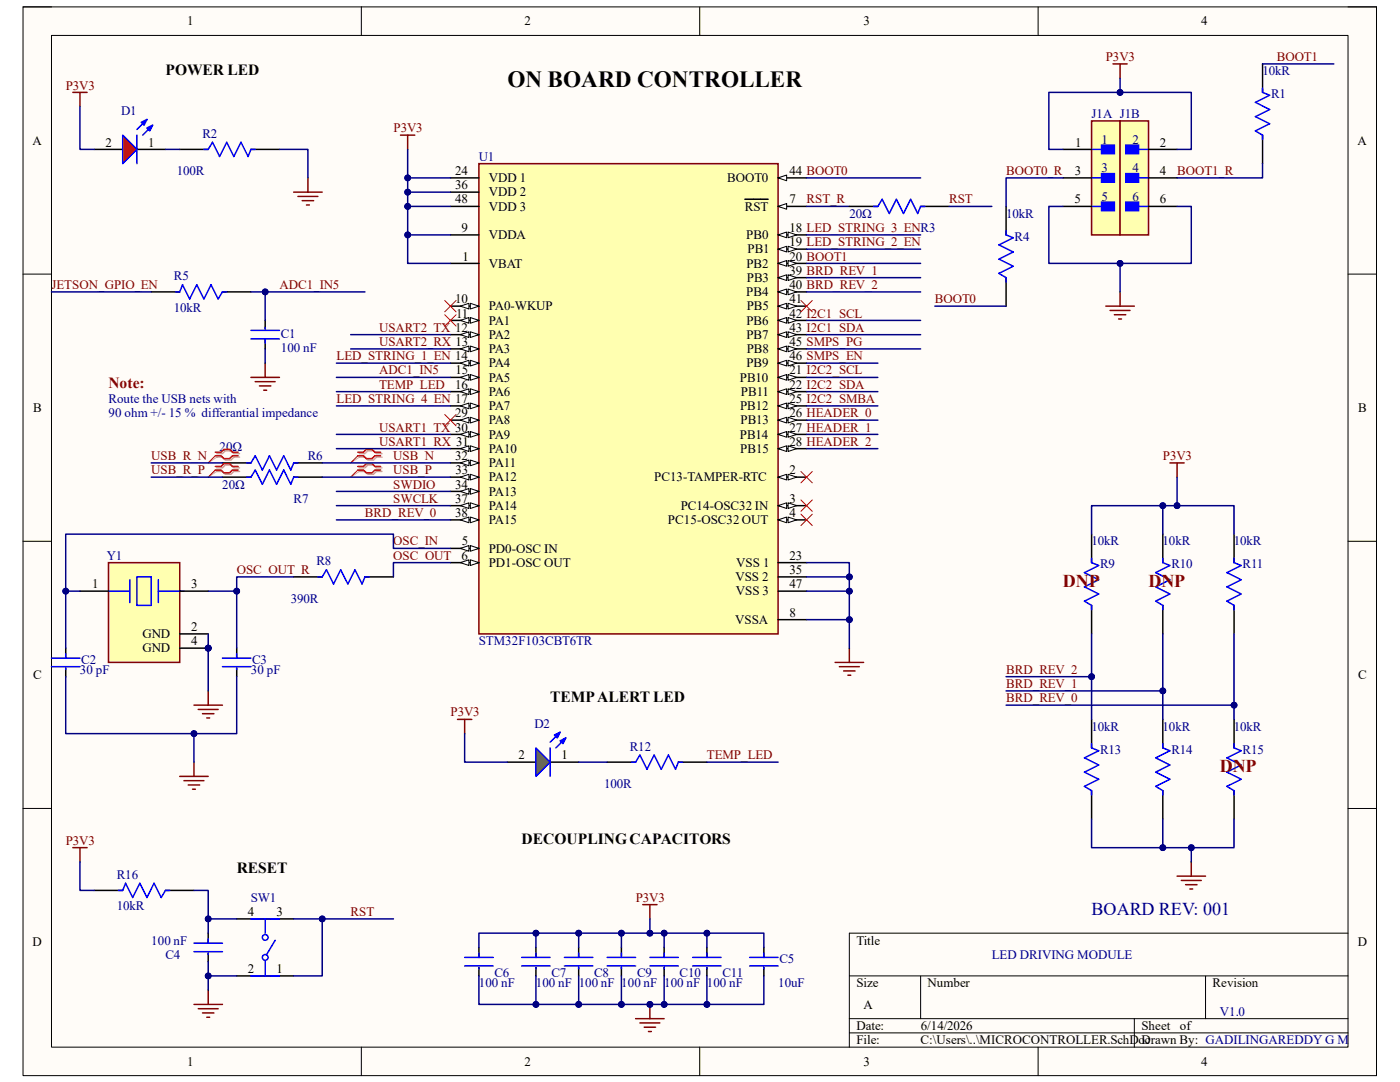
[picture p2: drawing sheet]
<svg xmlns="http://www.w3.org/2000/svg" width="279mm" height="216mm" viewBox="0 0 279 216" stroke-linecap="round" stroke-linejoin="round" font-family="sans-serif">
<defs><g id="words">
<text font-size="4.6" x="101.3" y="17.4">ON BOARD CONTROLLER</text>
<g font-size="3.6" fill="#980000">
<text x="212.1" y="117.2">DNP</text>
<text x="229.2" y="117.2">DNP</text>
<text x="243.4" y="154.1">DNP</text>
</g>
<text font-size="3.6" fill="#000080" x="217.8" y="182.6">BOARD REV: 001</text>
<g font-size="3.1">
<text x="33" y="14.9">POWER LED</text>
<text x="109.8" y="140">TEMP ALERT LED</text>
<text x="104.1" y="168.4">DECOUPLING CAPACITORS</text>
<text x="47.2" y="174.2">RESET</text>
</g>
<text font-size="3.1" fill="#980000" x="21.6" y="77.5">Note:</text>
<g font-size="2.6">
<text x="37.4" y="5.1">1</text>
<text x="104.7" y="5.1">2</text>
<text x="172.3" y="5.1">3</text>
<text x="239.7" y="5.1">4</text>
<text x="6.5" y="28.9">A</text>
<text x="21" y="29.3">2</text>
<text x="29.6" y="29.3">1</text>
<text x="214.6" y="29.3">1</text>
<text x="231.5" y="29.3">2</text>
<text x="270.9" y="28.9">A</text>
<text x="90.8" y="34.9">24</text>
<text x="157.6" y="34.9">44 BOOT0</text>
<text x="214.5" y="34.9">3</text>
<text x="231.5" y="34.9">4</text>
<text x="90.8" y="37.8">36</text>
<text x="90.8" y="40.6">48</text>
<text x="97.5" y="36.4">VDD 1</text>
<text x="97.5" y="39.2">VDD 2</text>
<text x="145.1" y="36.4">BOOT0</text>
<text x="157.6" y="40.6">7</text>
<text x="214.4" y="40.6">5</text>
<text x="231.5" y="40.6">6</text>
<text x="92.1" y="46.3">9</text>
<text x="97.5" y="42">VDD 3</text>
<text x="97.5" y="47.7">VDDA</text>
<text x="148.6" y="42">RST</text>
<text x="148.9" y="47.7">PB0</text>
<text x="157.6" y="46.3">18 LED_STRING_3_ENR3</text>
<text x="92.3" y="52">1</text>
<text x="97.5" y="53.4">VBAT</text>
<text x="149" y="53.4">PB2</text>
<text x="149.2" y="50.5">PB1</text>
<text x="157.6" y="49.1">19 LED_STRING_2_EN</text>
<text x="157.6" y="52">20 BOOT1</text>
<text x="148.9" y="59.1">PB4</text>
<text x="149.1" y="56.3">PB3</text>
<text x="157.6" y="54.8">39 BRD_REV_1</text>
<text x="157.6" y="57.7">40 BRD_REV_2</text>
<text x="90.8" y="60.5">10</text>
<text x="91" y="63.4">11</text>
<text x="97.5" y="61.9">PA0-WKUP</text>
<text x="97.5" y="64.8">PA1</text>
<text x="149" y="64.8">PB6</text>
<text x="149" y="61.9">PB5</text>
<text x="157.6" y="60.5">41</text>
<text x="157.6" y="63.4">42 I2C1_SCL</text>
<text x="97.5" y="67.6">PA2</text>
<text x="97.5" y="70.5">PA3</text>
<text x="149" y="67.6">PB7</text>
<text x="149" y="70.5">PB8</text>
<text x="157.6" y="66.2">43 I2C1_SDA</text>
<text x="157.6" y="69">45 SMPS_PG</text>
<text x="157.6" y="71.9">46 SMPS_EN</text>
<text x="90.8" y="77.6">16</text>
<text x="90.9" y="74.7">15</text>
<text x="97.5" y="73.3">PA4</text>
<text x="97.5" y="76.2">PA5</text>
<text x="147.7" y="76.2">PB10</text>
<text x="149" y="73.3">PB9</text>
<text x="157.6" y="74.7">21 I2C2_SCL</text>
<text x="157.6" y="77.6">22 I2C2_SDA</text>
<text x="6.6" y="82.2">B</text>
<text x="90.8" y="83.3">29</text>
<text x="97.5" y="79">PA6</text>
<text x="97.5" y="81.8">PA7</text>
<text x="147.7" y="81.8">PB12</text>
<text x="147.9" y="79">PB11</text>
<text x="157.6" y="80.4">25 I2C2_SMBA</text>
<text x="157.6" y="83.3">26 HEADER_0</text>
<text x="271.1" y="82.2">B</text>
<text x="97.5" y="84.7">PA8</text>
<text x="97.5" y="87.5">PA9</text>
<text x="147.7" y="87.5">PB14</text>
<text x="147.8" y="84.7">PB13</text>
<text x="157.6" y="86.1">27 HEADER_1</text>
<text x="157.6" y="88.9">28 HEADER_2</text>
<text x="90.8" y="91.8">32</text>
<text x="90.9" y="94.7">33</text>
<text x="97.5" y="90.4">PA10</text>
<text x="97.5" y="93.2">PA11</text>
<text x="147.7" y="90.4">PB15</text>
<text x="157.6" y="94.7">2</text>
<text x="90.8" y="97.5">34</text>
<text x="90.8" y="100.3">37</text>
<text x="97.5" y="96.1">PA12</text>
<text x="97.5" y="98.9">PA13</text>
<text x="97.5" y="101.7">PA14</text>
<text x="130.6" y="96.1">PC13-TAMPER-RTC</text>
<text x="135.8" y="101.7">PC14-OSC32 IN</text>
<text x="157.6" y="100.3">3</text>
<text x="90.8" y="103.2">38</text>
<text x="97.5" y="104.6">PA15</text>
<text x="133.3" y="104.6">PC15-OSC32 OUT</text>
<text x="157.6" y="103.2">4</text>
<text x="92.1" y="111.7">6</text>
<text x="92.2" y="108.8">5</text>
<text x="97.5" y="110.3">PD0-OSC IN</text>
<text x="97.5" y="113.1">PD1-OSC OUT</text>
<text x="146.9" y="113.1">VSS 1</text>
<text x="157.6" y="111.7">23</text>
<text x="18.4" y="117.4">1</text>
<text x="38.1" y="117.4">3</text>
<text x="146.8" y="116">VSS 2</text>
<text x="146.9" y="118.8">VSS 3</text>
<text x="157.6" y="114.6">35</text>
<text x="157.6" y="117.4">47</text>
<text x="38.1" y="125.9">2</text>
<text x="146.7" y="124.5">VSSA</text>
<text x="157.6" y="123.1">8</text>
<text x="28.4" y="127.3">GND</text>
<text x="28.4" y="130.2">GND</text>
<text x="38.1" y="128.8">4</text>
<text x="6.6" y="135.5">C</text>
<text x="271.1" y="135.5">C</text>
<text x="103.5" y="151.5">2</text>
<text x="112.1" y="151.5">1</text>
<text x="49.4" y="182.8">4</text>
<text x="55.2" y="182.8">3</text>
<text x="6.5" y="188.8">D</text>
<text x="170.9" y="188.5">Title</text>
<text x="271" y="188.8">D</text>
<text x="49.4" y="194.1">2</text>
<text x="55.2" y="194.1">1</text>
<text x="170.9" y="197">Size</text>
<text x="185.1" y="197">Number</text>
<text x="242" y="197">Revision</text>
<text x="172.3" y="201.3">A</text>
<text x="170.9" y="205.5">Date:</text>
<text x="170.9" y="208.4">File:</text>
<text x="183.7" y="208.4">C:\Users\..\MICROCONTROLLER.SchDoc</text>
<text x="183.7" y="205.5">6/14/2026</text>
<text x="227.8" y="208.4">Drawn By: GADILINGAREDDY G M</text>
<text x="227.8" y="205.5">Sheet</text>
<text x="235.5" y="205.5">of</text>
<text x="37.4" y="212.6">1</text>
<text x="104.7" y="212.6">2</text>
<text x="172.3" y="212.6">3</text>
<text x="239.7" y="212.6">4</text>
</g>
<g font-size="2.6" fill="#800000">
<text x="13.1" y="17.9">P3V3</text>
<text x="220.7" y="12.2">P3V3</text>
<text x="254.8" y="12.2">BOOT1</text>
<text x="78.5" y="26.4">P3V3</text>
<text x="200.8" y="34.9">BOOT0_R</text>
<text x="234.9" y="34.9">BOOT1_R</text>
<text x="161" y="40.6">RST_R</text>
<text x="189.4" y="40.6">RST</text>
<text x="10.2" y="57.7">JETSON_GPIO_EN</text>
<text x="55.8" y="57.7">ADC1_IN5</text>
<text x="186.6" y="60.5">BOOT0</text>
<text x="67.1" y="71.9">LED_STRING_1_EN 14</text>
<text x="75.6" y="66.2">USART2_TX 12</text>
<text x="75.6" y="69">USART2_RX 13</text>
<text x="75.6" y="74.7">ADC1_IN5</text>
<text x="75.6" y="77.6">TEMP_LED</text>
<text x="67.1" y="80.4">LED_STRING_4_EN 17</text>
<text x="75.6" y="86.1">USART1_TX 30</text>
<text x="75.6" y="88.9">USART1_RX 31</text>
<text x="30.2" y="91.8">USB_R_N</text>
<text x="30.2" y="94.7">USB_R_P</text>
<text x="78.5" y="91.8">USB_N</text>
<text x="78.5" y="94.7">USB_P</text>
<text x="232.1" y="91.8">P3V3</text>
<text x="78.5" y="100.3">SWCLK</text>
<text x="78.5" y="97.5">SWDIO</text>
<text x="72.8" y="103.2">BRD_REV_0</text>
<text x="78.5" y="108.8">OSC_IN</text>
<text x="78.5" y="111.7">OSC_OUT</text>
<text x="47.2" y="114.6">OSC_OUT_R</text>
<text x="200.8" y="137.3">BRD_REV_1</text>
<text x="200.8" y="134.5">BRD_REV_2</text>
<text x="89.9" y="143">P3V3</text>
<text x="200.8" y="140.1">BRD_REV_0</text>
<text x="141.1" y="151.5">TEMP_LED</text>
<text x="13.1" y="168.6">P3V3</text>
<text x="126.9" y="180">P3V3</text>
<text x="70" y="182.8">RST</text>
</g>
<g font-size="2.6" fill="#000080">
<text x="252" y="15">10kR</text>
<text x="24.2" y="23">D1</text>
<text x="217.8" y="23.5">J1A J1B</text>
<text x="253.7" y="19.6">R1</text>
<text x="40.4" y="27.5">R2</text>
<text x="219.8" y="28.7">1</text>
<text x="226" y="28.7">2</text>
<text x="35.3" y="34.9">100R</text>
<text x="95.5" y="32.1">U1</text>
<text x="219.8" y="34.4">3</text>
<text x="226" y="34.4">4</text>
<text x="219.8" y="40">5</text>
<text x="226" y="40">6</text>
<text x="169.5" y="43.5">20Ω</text>
<text x="200.8" y="43.5">10kR</text>
<text x="202.5" y="48">R4</text>
<text x="34.7" y="56">R5</text>
<text x="34.7" y="62.2">10kR</text>
<text x="56" y="70.2">100 nF</text>
<text x="56" y="67.4">C1</text>
<text x="21.6" y="80.4">Route the USB nets with</text>
<text x="21.6" y="83.3">90 ohm +/- 15 % differantial impedance</text>
<text x="43.8" y="90.1">20Ω</text>
<text x="61.4" y="91.8">R6</text>
<text x="44.4" y="97.5">20Ω</text>
<text x="58.6" y="100.3">R7</text>
<text x="21.3" y="111.7">Y1</text>
<text x="63.2" y="112.8">R8</text>
<text x="217.8" y="108.8">10kR</text>
<text x="219.5" y="113.4">R9</text>
<text x="232" y="108.8">10kR</text>
<text x="233.8" y="113.4">R10</text>
<text x="246.3" y="108.8">10kR</text>
<text x="248" y="113.4">R11</text>
<text x="58" y="120.2">390R</text>
<text x="95.5" y="128.8">STM32F103CBT6TR</text>
<text x="16" y="134.5">30 pF</text>
<text x="16.2" y="132.5">C2</text>
<text x="50.1" y="134.5">30 pF</text>
<text x="50.3" y="132.5">C3</text>
<text x="106.6" y="145.2">D2</text>
<text x="125.7" y="149.8">R12</text>
<text x="217.8" y="145.8">10kR</text>
<text x="232" y="145.8">10kR</text>
<text x="246.3" y="145.8">10kR</text>
<text x="219.5" y="150.4">R13</text>
<text x="233.8" y="150.4">R14</text>
<text x="248" y="150.4">R15</text>
<text x="120.6" y="157.2">100R</text>
<text x="23.3" y="175.4">R16</text>
<text x="50.1" y="180">SW1</text>
<text x="23.3" y="181.7">10kR</text>
<text x="30.2" y="188.5">100 nF</text>
<text x="33" y="191.3">C4</text>
<text x="197.9" y="191.3">LED DRIVING MODULE</text>
<text x="95.5" y="197">100 nF</text>
<text x="98.7" y="195">C6</text>
<text x="106.9" y="197">100 nF</text>
<text x="110.1" y="195">C7</text>
<text x="115.5" y="197">100 nF 100 nF</text>
<text x="118.6" y="195">C8</text>
<text x="127.1" y="195">C9</text>
<text x="132.5" y="197">100 nF 100 nF</text>
<text x="135.6" y="195">C10</text>
<text x="144.2" y="195">C11</text>
<text x="155.3" y="197">10uF</text>
<text x="155.6" y="192.2">C5</text>
<text x="243.4" y="202.7">V1.0</text>
</g>
</g></defs>
<path d="M4.6 1.4h270.1v213.2h-270.1z" fill-rule="evenodd" fill="#fffcf8"/>
<path d="M4.6 1.4h270.1v213.2h-270.1z" fill="none" stroke="#000" stroke-width=".2"/>
<path d="M10.3 7.1h258.7v201.8h-258.7z" fill-rule="evenodd" fill="#fffcf8"/>
<g fill="none" stroke="#000" stroke-width=".2">
<path d="M4.6 1.4h5.7M10.3 7.1h258.7v201.8h-258.7zM72.1 1.4v5.7M139.6 1.4v5.7M207.2 1.4v5.7M269 1.4h5.7v5.7M4.6 54.7h5.7M269 54.7h5.7M4.6 108h5.7M269 108h5.7M4.6 161.3h5.7M269 161.3h5.7"/>
<path d="M169.5 194.7h99.5M183.7 194.7v8.6M240.6 194.7v8.6M269 186.2h-99.5v22.7M72.1 208.9v5.7M139.6 208.9v5.7M169.5 203.3h99.5M169.5 206.1h99.5M207.2 208.9v5.7M226.4 203.3v5.6M274.7 208.9v5.7"/>
</g>
<path d="M95.6 32.7h59.7v93.8h-59.7z" fill-rule="evenodd" fill="#ffffb0"/>
<path d="M95.6 32.7h59.7v93.8h-59.7z" fill="none" stroke="#800000" stroke-width=".3"/>
<path d="M89.9 35.5h5.7M89.9 38.3h5.7M89.9 41.2h5.7M89.9 46.9h5.7M155.3 95.2h5.7" fill="none" stroke="#000" stroke-width=".3"/>
<path d="M155.3 95.2l1.7-.6v1.2z" fill="#f8fcff"/>
<path d="M155.3 95.2l1.7-.6v1.2z" fill="none" stroke="#000" stroke-width=".2"/>
<path d="M157.3 94.6l1.7 .6-1.7 .6z" fill="#f8fcff"/>
<path d="M157.3 94.6l1.7 .6-1.7 .6z" fill="none" stroke="#000" stroke-width=".2"/>
<path d="M155.3 100.9h5.7" fill="none" stroke="#000" stroke-width=".3"/>
<path d="M155.3 100.9l1.7-.6v1.2z" fill="#f8fcff"/>
<path d="M155.3 100.9l1.7-.6v1.2z" fill="none" stroke="#000" stroke-width=".2"/>
<path d="M157.3 100.3l1.7 .6-1.7 .6z" fill="#f8fcff"/>
<path d="M157.3 100.3l1.7 .6-1.7 .6z" fill="none" stroke="#000" stroke-width=".2"/>
<path d="M155.3 103.7h5.7" fill="none" stroke="#000" stroke-width=".3"/>
<path d="M155.3 103.7l1.7-.5v1.1z" fill="#f8fcff"/>
<path d="M155.3 103.7l1.7-.5v1.1z" fill="none" stroke="#000" stroke-width=".2"/>
<path d="M157.3 103.2l1.7 .5-1.7 .6z" fill="#f8fcff"/>
<path d="M157.3 103.2l1.7 .5-1.7 .6z" fill="none" stroke="#000" stroke-width=".2"/>
<path d="M89.9 109.4h5.7" fill="none" stroke="#000" stroke-width=".3"/>
<path d="M93.9 108.9l1.7 .5-1.7 .6z" fill="#f8fcff"/>
<path d="M93.9 108.9l1.7 .5-1.7 .6z" fill="none" stroke="#000" stroke-width=".2"/>
<path d="M91.9 109.4l1.7-.5v1.1z" fill="#f8fcff"/>
<path d="M91.9 109.4l1.7-.5v1.1z" fill="none" stroke="#000" stroke-width=".2"/>
<path d="M89.9 112.3h5.7" fill="none" stroke="#000" stroke-width=".3"/>
<path d="M93.9 111.7l1.7 .6-1.7 .5z" fill="#f8fcff"/>
<path d="M93.9 111.7l1.7 .6-1.7 .5z" fill="none" stroke="#000" stroke-width=".2"/>
<path d="M91.9 112.3l1.7-.6v1.1z" fill="#f8fcff"/>
<path d="M91.9 112.3l1.7-.6v1.1z" fill="none" stroke="#000" stroke-width=".2"/>
<path d="M89.9 61.1h5.7" fill="none" stroke="#000" stroke-width=".3"/>
<path d="M93.9 60.5l1.7 .6-1.7 .6z" fill="#f8fcff"/>
<path d="M93.9 60.5l1.7 .6-1.7 .6z" fill="none" stroke="#000" stroke-width=".2"/>
<path d="M91.9 61.1l1.7-.6v1.2z" fill="#f8fcff"/>
<path d="M91.9 61.1l1.7-.6v1.2z" fill="none" stroke="#000" stroke-width=".2"/>
<path d="M89.9 63.9h5.7" fill="none" stroke="#000" stroke-width=".3"/>
<path d="M93.9 63.4l1.7 .5-1.7 .6z" fill="#f8fcff"/>
<path d="M93.9 63.4l1.7 .5-1.7 .6z" fill="none" stroke="#000" stroke-width=".2"/>
<path d="M91.9 63.9l1.7-.5v1.1z" fill="#f8fcff"/>
<path d="M91.9 63.9l1.7-.5v1.1z" fill="none" stroke="#000" stroke-width=".2"/>
<path d="M89.9 66.8h5.7" fill="none" stroke="#000" stroke-width=".3"/>
<path d="M93.9 66.2l1.7 .6-1.7 .5z" fill="#f8fcff"/>
<path d="M93.9 66.2l1.7 .6-1.7 .5z" fill="none" stroke="#000" stroke-width=".2"/>
<path d="M91.9 66.8l1.7-.6v1.1z" fill="#f8fcff"/>
<path d="M91.9 66.8l1.7-.6v1.1z" fill="none" stroke="#000" stroke-width=".2"/>
<path d="M89.9 69.6h5.7" fill="none" stroke="#000" stroke-width=".3"/>
<path d="M93.9 69.1l1.7 .5-1.7 .6z" fill="#f8fcff"/>
<path d="M93.9 69.1l1.7 .5-1.7 .6z" fill="none" stroke="#000" stroke-width=".2"/>
<path d="M91.9 69.6l1.7-.5v1.1z" fill="#f8fcff"/>
<path d="M91.9 69.6l1.7-.5v1.1z" fill="none" stroke="#000" stroke-width=".2"/>
<path d="M89.9 72.5h5.7" fill="none" stroke="#000" stroke-width=".3"/>
<path d="M93.9 71.9l1.7 .6-1.7 .5z" fill="#f8fcff"/>
<path d="M93.9 71.9l1.7 .6-1.7 .5z" fill="none" stroke="#000" stroke-width=".2"/>
<path d="M91.9 72.5l1.7-.6v1.1z" fill="#f8fcff"/>
<path d="M91.9 72.5l1.7-.6v1.1z" fill="none" stroke="#000" stroke-width=".2"/>
<path d="M89.9 75.3h5.7" fill="none" stroke="#000" stroke-width=".3"/>
<path d="M93.9 74.7l1.7 .6-1.7 .6z" fill="#f8fcff"/>
<path d="M93.9 74.7l1.7 .6-1.7 .6z" fill="none" stroke="#000" stroke-width=".2"/>
<path d="M91.9 75.3l1.7-.6v1.2z" fill="#f8fcff"/>
<path d="M91.9 75.3l1.7-.6v1.2z" fill="none" stroke="#000" stroke-width=".2"/>
<path d="M89.9 78.1h5.7" fill="none" stroke="#000" stroke-width=".3"/>
<path d="M93.9 77.6l1.7 .5-1.7 .6z" fill="#f8fcff"/>
<path d="M93.9 77.6l1.7 .5-1.7 .6z" fill="none" stroke="#000" stroke-width=".2"/>
<path d="M91.9 78.1l1.7-.5v1.1z" fill="#f8fcff"/>
<path d="M91.9 78.1l1.7-.5v1.1z" fill="none" stroke="#000" stroke-width=".2"/>
<path d="M89.9 81h5.7" fill="none" stroke="#000" stroke-width=".3"/>
<path d="M93.9 80.4l1.7 .6-1.7 .6z" fill="#f8fcff"/>
<path d="M93.9 80.4l1.7 .6-1.7 .6z" fill="none" stroke="#000" stroke-width=".2"/>
<path d="M91.9 81l1.7-.6v1.2z" fill="#f8fcff"/>
<path d="M91.9 81l1.7-.6v1.2z" fill="none" stroke="#000" stroke-width=".2"/>
<path d="M89.9 83.8h5.7" fill="none" stroke="#000" stroke-width=".3"/>
<path d="M93.9 83.3l1.7 .5-1.7 .6z" fill="#f8fcff"/>
<path d="M93.9 83.3l1.7 .5-1.7 .6z" fill="none" stroke="#000" stroke-width=".2"/>
<path d="M91.9 83.8l1.7-.5v1.1z" fill="#f8fcff"/>
<path d="M91.9 83.8l1.7-.5v1.1z" fill="none" stroke="#000" stroke-width=".2"/>
<path d="M89.9 86.7h5.7" fill="none" stroke="#000" stroke-width=".3"/>
<path d="M93.9 86.1l1.7 .6-1.7 .5z" fill="#f8fcff"/>
<path d="M93.9 86.1l1.7 .6-1.7 .5z" fill="none" stroke="#000" stroke-width=".2"/>
<path d="M91.9 86.7l1.7-.6v1.1z" fill="#f8fcff"/>
<path d="M91.9 86.7l1.7-.6v1.1z" fill="none" stroke="#000" stroke-width=".2"/>
<path d="M89.9 89.5h5.7" fill="none" stroke="#000" stroke-width=".3"/>
<path d="M93.9 89l1.7 .5-1.7 .6z" fill="#f8fcff"/>
<path d="M93.9 89l1.7 .5-1.7 .6z" fill="none" stroke="#000" stroke-width=".2"/>
<path d="M91.9 89.5l1.7-.5v1.1z" fill="#f8fcff"/>
<path d="M91.9 89.5l1.7-.5v1.1z" fill="none" stroke="#000" stroke-width=".2"/>
<path d="M89.9 92.4h5.7" fill="none" stroke="#000" stroke-width=".3"/>
<path d="M93.9 91.8l1.7 .6-1.7 .5z" fill="#f8fcff"/>
<path d="M93.9 91.8l1.7 .6-1.7 .5z" fill="none" stroke="#000" stroke-width=".2"/>
<path d="M91.9 92.4l1.7-.6v1.1z" fill="#f8fcff"/>
<path d="M91.9 92.4l1.7-.6v1.1z" fill="none" stroke="#000" stroke-width=".2"/>
<path d="M89.9 95.2h5.7" fill="none" stroke="#000" stroke-width=".3"/>
<path d="M93.9 94.6l1.7 .6-1.7 .6z" fill="#f8fcff"/>
<path d="M93.9 94.6l1.7 .6-1.7 .6z" fill="none" stroke="#000" stroke-width=".2"/>
<path d="M91.9 95.2l1.7-.6v1.2z" fill="#f8fcff"/>
<path d="M91.9 95.2l1.7-.6v1.2z" fill="none" stroke="#000" stroke-width=".2"/>
<path d="M89.9 98.1h5.7" fill="none" stroke="#000" stroke-width=".3"/>
<path d="M93.9 97.5l1.7 .6-1.7 .5z" fill="#f8fcff"/>
<path d="M93.9 97.5l1.7 .6-1.7 .5z" fill="none" stroke="#000" stroke-width=".2"/>
<path d="M91.9 98.1l1.7-.6v1.1z" fill="#f8fcff"/>
<path d="M91.9 98.1l1.7-.6v1.1z" fill="none" stroke="#000" stroke-width=".2"/>
<path d="M89.9 100.9h5.7" fill="none" stroke="#000" stroke-width=".3"/>
<path d="M93.9 100.3l1.7 .6-1.7 .6z" fill="#f8fcff"/>
<path d="M93.9 100.3l1.7 .6-1.7 .6z" fill="none" stroke="#000" stroke-width=".2"/>
<path d="M91.9 100.9l1.7-.6v1.2z" fill="#f8fcff"/>
<path d="M91.9 100.9l1.7-.6v1.2z" fill="none" stroke="#000" stroke-width=".2"/>
<path d="M89.9 103.7h5.7" fill="none" stroke="#000" stroke-width=".3"/>
<path d="M93.9 103.2l1.7 .5-1.7 .6z" fill="#f8fcff"/>
<path d="M93.9 103.2l1.7 .5-1.7 .6z" fill="none" stroke="#000" stroke-width=".2"/>
<path d="M91.9 103.7l1.7-.5v1.1z" fill="#f8fcff"/>
<path d="M91.9 103.7l1.7-.5v1.1z" fill="none" stroke="#000" stroke-width=".2"/>
<path d="M155.3 35.5h5.7" fill="none" stroke="#000" stroke-width=".3"/>
<path d="M155.3 35.5l1.7-.6v1.2z" fill="#f8fcff"/>
<path d="M155.3 35.5l1.7-.6v1.2z" fill="none" stroke="#000" stroke-width=".2"/>
<path d="M155.3 41.2h5.7" fill="none" stroke="#000" stroke-width=".3"/>
<path d="M155.3 41.2l1.7-.6v1.2z" fill="#f8fcff"/>
<path d="M155.3 41.2l1.7-.6v1.2z" fill="none" stroke="#000" stroke-width=".2"/>
<path d="M148.6 39.8h4.7M89.9 52.6h5.7M155.3 46.9h5.7" fill="none" stroke="#000" stroke-width=".3"/>
<path d="M155.3 46.9l1.7-.6v1.1z" fill="#f8fcff"/>
<path d="M155.3 46.9l1.7-.6v1.1z" fill="none" stroke="#000" stroke-width=".2"/>
<path d="M157.3 46.3l1.7 .6-1.7 .5z" fill="#f8fcff"/>
<path d="M157.3 46.3l1.7 .6-1.7 .5z" fill="none" stroke="#000" stroke-width=".2"/>
<path d="M155.3 49.7h5.7" fill="none" stroke="#000" stroke-width=".3"/>
<path d="M155.3 49.7l1.7-.6v1.2z" fill="#f8fcff"/>
<path d="M155.3 49.7l1.7-.6v1.2z" fill="none" stroke="#000" stroke-width=".2"/>
<path d="M157.3 49.1l1.7 .6-1.7 .6z" fill="#f8fcff"/>
<path d="M157.3 49.1l1.7 .6-1.7 .6z" fill="none" stroke="#000" stroke-width=".2"/>
<path d="M155.3 52.6h5.7" fill="none" stroke="#000" stroke-width=".3"/>
<path d="M155.3 52.6l1.7-.6v1.1z" fill="#f8fcff"/>
<path d="M155.3 52.6l1.7-.6v1.1z" fill="none" stroke="#000" stroke-width=".2"/>
<path d="M157.3 52l1.7 .6-1.7 .5z" fill="#f8fcff"/>
<path d="M157.3 52l1.7 .6-1.7 .5z" fill="none" stroke="#000" stroke-width=".2"/>
<path d="M155.3 55.4h5.7" fill="none" stroke="#000" stroke-width=".3"/>
<path d="M155.3 55.4l1.7-.6v1.2z" fill="#f8fcff"/>
<path d="M155.3 55.4l1.7-.6v1.2z" fill="none" stroke="#000" stroke-width=".2"/>
<path d="M157.3 54.8l1.7 .6-1.7 .6z" fill="#f8fcff"/>
<path d="M157.3 54.8l1.7 .6-1.7 .6z" fill="none" stroke="#000" stroke-width=".2"/>
<path d="M155.3 58.2h5.7" fill="none" stroke="#000" stroke-width=".3"/>
<path d="M155.3 58.2l1.7-.5v1.1z" fill="#f8fcff"/>
<path d="M155.3 58.2l1.7-.5v1.1z" fill="none" stroke="#000" stroke-width=".2"/>
<path d="M157.3 57.7l1.7 .5-1.7 .6z" fill="#f8fcff"/>
<path d="M157.3 57.7l1.7 .5-1.7 .6z" fill="none" stroke="#000" stroke-width=".2"/>
<path d="M155.3 61.1h5.7" fill="none" stroke="#000" stroke-width=".3"/>
<path d="M155.3 61.1l1.7-.6v1.2z" fill="#f8fcff"/>
<path d="M155.3 61.1l1.7-.6v1.2z" fill="none" stroke="#000" stroke-width=".2"/>
<path d="M157.3 60.5l1.7 .6-1.7 .6z" fill="#f8fcff"/>
<path d="M157.3 60.5l1.7 .6-1.7 .6z" fill="none" stroke="#000" stroke-width=".2"/>
<path d="M155.3 63.9h5.7" fill="none" stroke="#000" stroke-width=".3"/>
<path d="M155.3 63.9l1.7-.5v1.1z" fill="#f8fcff"/>
<path d="M155.3 63.9l1.7-.5v1.1z" fill="none" stroke="#000" stroke-width=".2"/>
<path d="M157.3 63.4l1.7 .5-1.7 .6z" fill="#f8fcff"/>
<path d="M157.3 63.4l1.7 .5-1.7 .6z" fill="none" stroke="#000" stroke-width=".2"/>
<path d="M155.3 66.8h5.7" fill="none" stroke="#000" stroke-width=".3"/>
<path d="M155.3 66.8l1.7-.6v1.1z" fill="#f8fcff"/>
<path d="M155.3 66.8l1.7-.6v1.1z" fill="none" stroke="#000" stroke-width=".2"/>
<path d="M157.3 66.2l1.7 .6-1.7 .5z" fill="#f8fcff"/>
<path d="M157.3 66.2l1.7 .6-1.7 .5z" fill="none" stroke="#000" stroke-width=".2"/>
<path d="M155.3 69.6h5.7" fill="none" stroke="#000" stroke-width=".3"/>
<path d="M155.3 69.6l1.7-.5v1.1z" fill="#f8fcff"/>
<path d="M155.3 69.6l1.7-.5v1.1z" fill="none" stroke="#000" stroke-width=".2"/>
<path d="M157.3 69.1l1.7 .5-1.7 .6z" fill="#f8fcff"/>
<path d="M157.3 69.1l1.7 .5-1.7 .6z" fill="none" stroke="#000" stroke-width=".2"/>
<path d="M155.3 72.5h5.7" fill="none" stroke="#000" stroke-width=".3"/>
<path d="M155.3 72.5l1.7-.6v1.1z" fill="#f8fcff"/>
<path d="M155.3 72.5l1.7-.6v1.1z" fill="none" stroke="#000" stroke-width=".2"/>
<path d="M157.3 71.9l1.7 .6-1.7 .5z" fill="#f8fcff"/>
<path d="M157.3 71.9l1.7 .6-1.7 .5z" fill="none" stroke="#000" stroke-width=".2"/>
<path d="M155.3 75.3h5.7" fill="none" stroke="#000" stroke-width=".3"/>
<path d="M155.3 75.3l1.7-.6v1.2z" fill="#f8fcff"/>
<path d="M155.3 75.3l1.7-.6v1.2z" fill="none" stroke="#000" stroke-width=".2"/>
<path d="M157.3 74.7l1.7 .6-1.7 .6z" fill="#f8fcff"/>
<path d="M157.3 74.7l1.7 .6-1.7 .6z" fill="none" stroke="#000" stroke-width=".2"/>
<path d="M155.3 78.1h5.7" fill="none" stroke="#000" stroke-width=".3"/>
<path d="M155.3 78.1l1.7-.5v1.1z" fill="#f8fcff"/>
<path d="M155.3 78.1l1.7-.5v1.1z" fill="none" stroke="#000" stroke-width=".2"/>
<path d="M157.3 77.6l1.7 .5-1.7 .6z" fill="#f8fcff"/>
<path d="M157.3 77.6l1.7 .5-1.7 .6z" fill="none" stroke="#000" stroke-width=".2"/>
<path d="M155.3 81h5.7" fill="none" stroke="#000" stroke-width=".3"/>
<path d="M155.3 81l1.7-.6v1.2z" fill="#f8fcff"/>
<path d="M155.3 81l1.7-.6v1.2z" fill="none" stroke="#000" stroke-width=".2"/>
<path d="M157.3 80.4l1.7 .6-1.7 .6z" fill="#f8fcff"/>
<path d="M157.3 80.4l1.7 .6-1.7 .6z" fill="none" stroke="#000" stroke-width=".2"/>
<path d="M155.3 83.8h5.7" fill="none" stroke="#000" stroke-width=".3"/>
<path d="M155.3 83.8l1.7-.5v1.1z" fill="#f8fcff"/>
<path d="M155.3 83.8l1.7-.5v1.1z" fill="none" stroke="#000" stroke-width=".2"/>
<path d="M157.3 83.3l1.7 .5-1.7 .6z" fill="#f8fcff"/>
<path d="M157.3 83.3l1.7 .5-1.7 .6z" fill="none" stroke="#000" stroke-width=".2"/>
<path d="M155.3 86.7h5.7" fill="none" stroke="#000" stroke-width=".3"/>
<path d="M155.3 86.7l1.7-.6v1.1z" fill="#f8fcff"/>
<path d="M155.3 86.7l1.7-.6v1.1z" fill="none" stroke="#000" stroke-width=".2"/>
<path d="M157.3 86.1l1.7 .6-1.7 .5z" fill="#f8fcff"/>
<path d="M157.3 86.1l1.7 .6-1.7 .5z" fill="none" stroke="#000" stroke-width=".2"/>
<path d="M155.3 89.5h5.7" fill="none" stroke="#000" stroke-width=".3"/>
<path d="M155.3 89.5l1.7-.5v1.1z" fill="#f8fcff"/>
<path d="M155.3 89.5l1.7-.5v1.1z" fill="none" stroke="#000" stroke-width=".2"/>
<path d="M157.3 89l1.7 .5-1.7 .6z" fill="#f8fcff"/>
<path d="M157.3 89l1.7 .5-1.7 .6z" fill="none" stroke="#000" stroke-width=".2"/>
<path d="M18.8 29.8h5.7M27.3 29.8h5.7M155.3 112.3h5.7M155.3 115.1h5.7M155.3 118h5.7M13.1 129.3v2M13.1 133.3v1.7M47.2 129.3v2M47.2 133.3v1.7M155.3 123.6h5.7M41.6 186.2v2M41.6 190.2v1.7" fill="none" stroke="#000" stroke-width=".3"/>
<g fill="none" stroke="#800000" stroke-width=".3">
<path d="M223.5 58.3v2.8M220.7 61.1h5.7M221.5 61.9h4M222.4 62.8h2.3M223.2 63.6h.6M166.7 132.2h5.6M167.5 133h4M168.4 133.9h2.2M169.2 134.7h.6M169.5 129.3v2.9M35.9 154.9h5.7M36.7 155.8h4"/>
<path d="M37.6 156.6h2.2M38.4 157.5h.6M38.7 152.1v2.8M41.6 197.6v2.8M38.7 200.4h5.7M39.6 201.3h3.9M40.4 202.1h2.3M41.3 203h.5"/>
</g>
<path d="M10.3 131.3h5.7M10.3 133h5.7M13.1 130.5v.8M13.1 133.3v.3M44.4 131.3h5.7M44.4 133h5.7M47.2 130.5v.8M47.2 133.3v.3M38.7 188.2h5.7M38.7 189.9h5.7M41.6 187.3v.9M41.6 190.2v.3" fill="none" stroke="#00f" stroke-width=".3"/>
<path d="M24.5 27l2.8 2.8-2.8 2.9z" fill="#f00"/>
<path d="M24.5 27l2.8 2.8-2.8 2.9zM29.3 23.8l-2 2M30.5 25l-2 2" fill="none" stroke="#00f" stroke-width=".3"/>
<path d="M29.3 25.5l1.2-.5-.6 1.1z" fill="#00f"/>
<path d="M29.3 25.5l1.2-.5-.6 1.1z" fill="none" stroke="#00f" stroke-width=".3"/>
<path d="M28.2 24.4l1.1-.6-.5 1.2z" fill="#00f"/>
<path d="M27.3 27v5.7M28.2 24.4l1.1-.6-.5 1.2z" fill="none" stroke="#00f" stroke-width=".3"/>
<path d="M14.5 18.4h2.9M16 18.4v2.9M58.6 38.3h5.7M59.5 39.2h3.9M61.5 35.5v2.8M60.3 40h2.3M61.2 40.9h.5" fill="none" stroke="#800000" stroke-width=".3"/>
<path d="M101.3 152.1h5.6M109.8 152.1h5.7" fill="none" stroke="#000" stroke-width=".3"/>
<path d="M106.9 149.2l2.9 2.9-2.9 2.8z" fill="#0f0"/>
<path d="M106.9 149.2l2.9 2.9-2.9 2.8zM111.8 146.1l-2 2M112.9 147.2l-2 2" fill="none" stroke="#00f" stroke-width=".3"/>
<path d="M111.8 147.8l1.1-.6-.5 1.2z" fill="#00f"/>
<path d="M111.8 147.8l1.1-.6-.5 1.2z" fill="none" stroke="#00f" stroke-width=".3"/>
<path d="M110.6 146.7l1.2-.6-.6 1.1z" fill="#00f"/>
<path d="M49.2 95.2h.9l.8-1.4 1.5 2.8 1.4-2.8 1.4 2.8 1.4-2.8 1.4 2.8 .6-1.4h.9M49.2 92.4h.9l.8-1.5 1.5 2.9 1.4-2.9 1.4 2.9 1.4-2.9 1.4 2.9 .6-1.4h.9M109.8 149.2v5.7M110.6 146.7l1.2-.6-.6 1.1z" fill="none" stroke="#00f" stroke-width=".3"/>
<path d="M43.3 90.5h1.1l.6-.6h1.1l.6 .6h1.1M43.3 91.2h1.1l.6 .6h1.1l.6-.6h1.1M43.3 93.4h1.1l.6-.6h1.1l.6 .6h1.1M43.3 94.1h1.1l.6 .5h1.1l.6-.5h1.1M71.7 90.5h1.1l.6-.6h1.1l.6 .6h1.1M71.7 91.2h1.1l.6 .6h1.1l.6-.6h1.1M71.7 93.4h1.1l.6-.6h1.1l.6 .6h1.1M71.7 94.1h1.1l.6 .5h1.1l.6-.5h1.1" fill="none" stroke="#d0a19e" stroke-width=".3"/>
<path d="M43.3 91.2l-1.7 1.2M43.3 94.1l-1.7 1.1M71.7 91.2l-1.7 1.2M71.7 94.1l-1.7 1.1" fill="none" stroke="#d0a19e" stroke-width=".2"/>
<path d="M43 90.2h1.1l.6-.5h1.1l.6 .5h1.1M43 90.9h1.1l.6 .6h1.1l.6-.6h1.1M43 93.1h1.1l.6-.6h1.1l.6 .6h1.1M43 93.8h1.1l.6 .6h1.1l.6-.6h1.1M71.4 90.2h1.1l.6-.5h1.1l.6 .5h1.2M71.4 90.9h1.1l.6 .6h1.1l.6-.6h1.2M71.4 93.1h1.1l.6-.6h1.1l.6 .6h1.2M71.4 93.8h1.1l.6 .6h1.1l.6-.6h1.2" fill="none" stroke="#f00" stroke-width=".3"/>
<path d="M43 90.9l-1.4 1.5M43 93.8l-1.4 1.4M71.4 90.9l-1.4 1.5M71.4 93.8l-1.4 1.4M159.8 94.1l2.3 2.2M159.8 99.8l2.3 2.2M162.1 94.1l-2.3 2.2M162.1 99.8l-2.3 2.2M159.8 102.6l2.3 2.3M162.1 102.6l-2.3 2.3" fill="none" stroke="#f00" stroke-width=".2"/>
<path d="M44.4 95.2h5.7M44.4 92.4h5.7M58.6 95.2h5.7M58.6 92.4h5.7" fill="none" stroke="#000" stroke-width=".3"/>
<path d="M126.9 203.3h5.6M127.7 204.1h4M128.6 205h2.2M129.4 205.8h.6M129.7 200.4v2.9" fill="none" stroke="#800000" stroke-width=".3"/>
<circle cx="129.7" cy="200.4" r=".57" fill="#000080"/>
<circle cx="129.7" cy="200.4" r=".57" fill="none" stroke="#000080" stroke-width=".2"/>
<g fill="none" stroke="#000" stroke-width=".3">
<path d="M252 12.8v5.6M35.9 29.8h5.6M50.1 29.8h5.7M252 27v5.7M200.8 41.2v5.7M200.8 55.4v5.7M58.6 115.1h5.7M72.8 115.1h5.7M121.2 152.1h5.7M135.4 152.1h5.7M18.8 177.7h5.7M33 177.7h5.7"/>
<path d="M95.6 189v2M95.6 193v1.7M107 189v2M107 193v1.7M115.5 189v2M115.5 193v1.7M124 189v2M124 193v1.7M132.5 189v2M132.5 193v1.7M141.1 189v2M141.1 193v1.7"/>
<path d="M152.4 189v2M152.4 193v1.7"/>
</g>
<g fill="none" stroke="#00f" stroke-width=".3">
<path d="M252 17.6v.8l1.4 .6-2.9 1.4 2.9 1.5-2.9 1.4 2.9 1.4-2.9 1.4 1.5 .9v.8M40.7 29.8h.8l.9-1.4 1.4 2.8 1.4-2.8 1.5 2.8 1.4-2.8 1.4 2.8 .6-1.4h.8M200.8 46v.9l1.4 .5-2.8 1.5 2.8 1.4-2.8 1.4 2.8 1.4-2.8 1.4 1.4 .9v.9M63.4 115.1h.9l.9-1.4 1.4 2.8 1.4-2.8 1.4 2.8 1.4-2.8 1.5 2.8 .5-1.4h.9M126 152.1h.9l.8-1.4 1.4 2.8 1.5-2.8 1.4 2.8 1.4-2.8 1.4 2.8 .6-1.4h.8M23.6 177.7h.9l.6-1.5 1.4 2.9 1.4-2.9 1.4 2.9 1.4-2.9 1.5 2.9 .8-1.4h.9M92.7 191h5.7M92.7 192.7h5.7M95.6 190.2v.8M95.6 193v.3M104.1 191h5.7M104.1 192.7h5.7"/>
<path d="M107 190.2v.8M107 193v.3M112.6 191h5.7M112.6 192.7h5.7M115.5 190.2v.8M115.5 193v.3M121.2 191h5.7M121.2 192.7h5.7M124 190.2v.8M124 193v.3M129.7 191h5.7M129.7 192.7h5.7"/>
<path d="M132.5 190.2v.8M132.5 193v.3M138.2 191h5.7M138.2 192.7h5.7M141.1 190.2v.8M141.1 193v.3M149.6 191h5.7M149.6 192.7h5.7M152.4 190.2v.8M152.4 193v.3"/>
</g>
<path d="M41.6 137.9v2.8M38.7 140.7h5.7M39.6 141.6h3.9M40.4 142.4h2.3M41.3 143.3h.5" fill="none" stroke="#800000" stroke-width=".3"/>
<circle cx="41.6" cy="129.3" r=".57" fill="#000080"/>
<circle cx="41.6" cy="129.3" r=".57" fill="none" stroke="#000080" stroke-width=".2"/>
<path d="M21.6 112.3h14.3v19.9h-14.3z" fill-rule="evenodd" fill="#ffffb0"/>
<path d="M21.6 112.3h14.3v19.9h-14.3z" fill="none" stroke="#800000" stroke-width=".3"/>
<path d="M21.6 118h4.3M25.9 115.7v4.5M27.3 115.1h2.9v5.7h-2.9zM31.6 115.7v4.5M31.6 118h5.1" fill="none" stroke="#00f" stroke-width=".3"/>
<path d="M16 118h5.6M35.9 118h5.7M35.9 126.5h5.7M35.9 129.3h5.7" fill="none" stroke="#000" stroke-width=".3"/>
<circle cx="41.6" cy="129.3" r=".57" fill="#000080"/>
<circle cx="41.6" cy="129.3" r=".57" fill="none" stroke="#000080" stroke-width=".2"/>
<path d="M47.2 194.7h11.4M47.2 183.4h11.4" fill="none" stroke="#000" stroke-width=".3"/>
<g fill="none" stroke="#00f" stroke-width=".3">
<path d="M50.1 194.7h5.7M50.1 183.4h5.7M52.9 183.4v2.8M52.9 191.9v2.8M54.9 187.6l-1.7 2.9"/>
<circle cx="52.9" cy="191" r=".57"/>
<circle cx="52.9" cy="187" r=".57"/>
</g>
<path d="M217.8 24.1h5.7v22.8h-5.7z" fill-rule="evenodd" fill="#ffffb0"/>
<path d="M217.8 24.1h5.7v22.8h-5.7z" fill="none" stroke="#800000" stroke-width=".3"/>
<path d="M219.8 29h2.6v1.7h-2.6z" fill-rule="evenodd" fill="#00f"/>
<path d="M217.8 29.8h2M219.8 29h2.6v1.7h-2.6z" fill="none" stroke="#00f" stroke-width=".3"/>
<path d="M219.8 34.6h2.6v1.8h-2.6z" fill-rule="evenodd" fill="#00f"/>
<path d="M217.8 35.5h2M219.8 34.6h2.6v1.8h-2.6z" fill="none" stroke="#00f" stroke-width=".3"/>
<path d="M219.8 40.3h2.6v1.7h-2.6z" fill-rule="evenodd" fill="#00f"/>
<path d="M217.8 41.2h2M219.8 40.3h2.6v1.7h-2.6z" fill="none" stroke="#00f" stroke-width=".3"/>
<path d="M212.2 29.8h5.6M212.2 35.5h5.6M212.2 41.2h5.6" fill="none" stroke="#000" stroke-width=".3"/>
<path d="M223.5 24.1h5.7v22.8h-5.7z" fill-rule="evenodd" fill="#ffffb0"/>
<path d="M223.5 24.1h5.7v22.8h-5.7z" fill="none" stroke="#800000" stroke-width=".3"/>
<path d="M224.7 29h2.5v1.7h-2.5z" fill-rule="evenodd" fill="#00f"/>
<path d="M224.7 29h2.5v1.7h-2.5zM227.2 29.8h2" fill="none" stroke="#00f" stroke-width=".3"/>
<path d="M224.7 34.6h2.5v1.8h-2.5z" fill-rule="evenodd" fill="#00f"/>
<path d="M224.7 34.6h2.5v1.8h-2.5zM227.2 35.5h2" fill="none" stroke="#00f" stroke-width=".3"/>
<path d="M224.7 40.3h2.5v1.7h-2.5z" fill-rule="evenodd" fill="#00f"/>
<g fill="none" stroke="#00f" stroke-width=".3">
<path d="M35 58.2h.9l.5-1.4 1.5 2.9 1.4-2.9 1.4 2.9 1.4-2.9 1.4 2.9 .9-1.5h.8M224.7 40.3h2.5v1.7h-2.5zM227.2 41.2h2M50.1 67.6h5.7M50.1 65.9h5.7M52.9 65.4v.2M52.9 67.6v.9M217.8 111.4v.9l1.5 .5-2.9 1.5 2.9 1.4-2.9 1.4 2.9 1.4-2.9 1.5 1.4 .8v.9M232.1 111.4v.9l1.4 .5-2.9 1.5 2.9 1.4-2.9 1.4 2.9 1.4-2.9 1.5 1.5 .8v.9M246.3 111.4v.9l1.4 .5-2.8 1.5 2.8 1.4-2.8 1.4 2.8 1.4-2.8 1.5 1.4 .8v.9M217.8 148.4v.8l1.5 .6-2.9 1.4 2.9 1.4-2.9 1.5 2.9 1.4-2.9 1.4 1.4 .9v.8M232.1 148.4v.8l1.4 .6-2.9 1.4 2.9 1.4-2.9 1.5 2.9 1.4-2.9 1.4 1.5 .9v.8"/>
<path d="M246.3 148.4v.8l1.4 .6-2.8 1.4 2.8 1.4-2.8 1.5 2.8 1.4-2.8 1.4 1.4 .9v.8"/>
</g>
<g fill="none" stroke="#000" stroke-width=".3">
<path d="M229.2 29.8h5.7M229.2 35.5h5.7M30.2 58.2h5.7M44.4 58.2h5.7M229.2 41.2h5.7M52.9 63.9v1.7M52.9 67.6v2M217.8 106.6v5.7M232.1 106.6v5.7M246.3 106.6v5.7M217.8 120.8v5.7M232.1 120.8v5.7"/>
<path d="M246.3 120.8v5.7M217.8 143.6v5.6M217.8 157.8v5.6M232.1 143.6v5.6M232.1 157.8v5.6M246.3 143.6v5.6M246.3 157.8v5.6"/>
</g>
<g fill="none" stroke="#800000" stroke-width=".3">
<path d="M222.1 12.8h2.8M223.5 12.8v2.8M79.9 27h2.9M81.4 27v2.8M50.1 75.3h5.7M50.9 76.2h4M51.8 77h2.3M52.6 77.9h.6M52.9 72.5v2.8M233.5 92.4h2.8M234.9 92.4v2.8M91.3 143.5h2.9"/>
<path d="M92.7 143.5v2.9M14.5 169.1h2.9M16 169.1v2.9M234.9 174.8h5.7M235.8 175.7h3.9M236.6 176.5h2.3M237.5 177.4h.5M237.7 172v2.8M128.3 180.5h2.8M129.7 180.5v2.9"/>
</g>
<path d="M88.8 59.9l2.2 2.3M91 59.9l-2.2 2.3M159.8 59.9l2.3 2.3M162.1 59.9l-2.3 2.3M88.8 62.8l2.2 2.3M91 62.8l-2.2 2.3" fill="none" stroke="#f00" stroke-width=".2"/>
<path d="M81.4 29.8v5.7" fill="none" stroke="#000080" stroke-width=".3"/>
<circle cx="81.4" cy="35.5" r=".57" fill="#000080"/>
<circle cx="81.4" cy="35.5" r=".57" fill="none" stroke="#000080" stroke-width=".2"/>
<path d="M81.4 38.3h8.5" fill="none" stroke="#000080" stroke-width=".3"/>
<circle cx="81.4" cy="38.3" r=".57" fill="#000080"/>
<circle cx="81.4" cy="38.3" r=".57" fill="none" stroke="#000080" stroke-width=".2"/>
<path d="M89.9 35.5h-8.5v5.7h8.5" fill="none" stroke="#000080" stroke-width=".3"/>
<circle cx="81.4" cy="41.2" r=".57" fill="#000080"/>
<circle cx="81.4" cy="41.2" r=".57" fill="none" stroke="#000080" stroke-width=".2"/>
<circle cx="81.4" cy="38.3" r=".57" fill="#000080"/>
<circle cx="81.4" cy="38.3" r=".57" fill="none" stroke="#000080" stroke-width=".2"/>
<circle cx="81.4" cy="35.5" r=".57" fill="#000080"/>
<circle cx="81.4" cy="35.5" r=".57" fill="none" stroke="#000080" stroke-width=".2"/>
<path d="M81.4 41.2v11.4h8.5" fill="none" stroke="#000080" stroke-width=".3"/>
<circle cx="81.4" cy="41.2" r=".57" fill="#000080"/>
<circle cx="81.4" cy="41.2" r=".57" fill="none" stroke="#000080" stroke-width=".2"/>
<circle cx="81.4" cy="46.9" r=".57" fill="#000080"/>
<circle cx="81.4" cy="46.9" r=".57" fill="none" stroke="#000080" stroke-width=".2"/>
<path d="M161 123.6h8.5" fill="none" stroke="#000080" stroke-width=".3"/>
<circle cx="169.5" cy="123.6" r=".57" fill="#000080"/>
<circle cx="169.5" cy="123.6" r=".57" fill="none" stroke="#000080" stroke-width=".2"/>
<path d="M161 112.3h8.5v17" fill="none" stroke="#000080" stroke-width=".3"/>
<circle cx="169.5" cy="115.1" r=".57" fill="#000080"/>
<circle cx="169.5" cy="115.1" r=".57" fill="none" stroke="#000080" stroke-width=".2"/>
<circle cx="169.5" cy="118" r=".57" fill="#000080"/>
<circle cx="169.5" cy="118" r=".57" fill="none" stroke="#000080" stroke-width=".2"/>
<circle cx="169.5" cy="123.6" r=".57" fill="#000080"/>
<circle cx="169.5" cy="123.6" r=".57" fill="none" stroke="#000080" stroke-width=".2"/>
<path d="M161 118h8.5" fill="none" stroke="#000080" stroke-width=".3"/>
<circle cx="169.5" cy="118" r=".57" fill="#000080"/>
<circle cx="169.5" cy="118" r=".57" fill="none" stroke="#000080" stroke-width=".2"/>
<path d="M161 115.1h8.5" fill="none" stroke="#000080" stroke-width=".3"/>
<circle cx="169.5" cy="115.1" r=".57" fill="#000080"/>
<circle cx="169.5" cy="115.1" r=".57" fill="none" stroke="#000080" stroke-width=".2"/>
<path d="M58.6 115.1h-11.4v14.2" fill="none" stroke="#000080" stroke-width=".3"/>
<circle cx="47.2" cy="118" r=".57" fill="#000080"/>
<circle cx="47.2" cy="118" r=".57" fill="none" stroke="#000080" stroke-width=".2"/>
<path d="M13.1 135v11.4h34.1v-11.4" fill="none" stroke="#000080" stroke-width=".3"/>
<circle cx="38.7" cy="146.4" r=".57" fill="#000080"/>
<circle cx="38.7" cy="146.4" r=".57" fill="none" stroke="#000080" stroke-width=".2"/>
<path d="M212.2 29.8h-2.9v-11.4h28.4v11.4h-2.8M89.9 112.3h-11.4v2.8" fill="none" stroke="#000080" stroke-width=".3"/>
<circle cx="223.5" cy="18.4" r=".57" fill="#000080"/>
<circle cx="223.5" cy="18.4" r=".57" fill="none" stroke="#000080" stroke-width=".2"/>
<path d="M212.2 41.2h-2.9v11.4h28.4v-11.4h-2.8" fill="none" stroke="#000080" stroke-width=".3"/>
<circle cx="223.5" cy="52.6" r=".57" fill="#000080"/>
<circle cx="223.5" cy="52.6" r=".57" fill="none" stroke="#000080" stroke-width=".2"/>
<path d="M223.5 52.6v5.7" fill="none" stroke="#000080" stroke-width=".3"/>
<circle cx="223.5" cy="52.6" r=".57" fill="#000080"/>
<circle cx="223.5" cy="52.6" r=".57" fill="none" stroke="#000080" stroke-width=".2"/>
<path d="M223.5 15.6v2.8" fill="none" stroke="#000080" stroke-width=".3"/>
<circle cx="223.5" cy="18.4" r=".57" fill="#000080"/>
<circle cx="223.5" cy="18.4" r=".57" fill="none" stroke="#000080" stroke-width=".2"/>
<path d="M252 12.8h14.2M212.2 35.5h-11.4v5.7M252 32.7v2.8h-17.1M186.6 61.1h14.2M41.6 191.9v5.7" fill="none" stroke="#000080" stroke-width=".3"/>
<circle cx="41.6" cy="194.7" r=".57" fill="#000080"/>
<circle cx="41.6" cy="194.7" r=".57" fill="none" stroke="#000080" stroke-width=".2"/>
<path d="M41.6 183.4h5.6" fill="none" stroke="#000080" stroke-width=".3"/>
<circle cx="41.6" cy="183.4" r=".57" fill="#000080"/>
<circle cx="41.6" cy="183.4" r=".57" fill="none" stroke="#000080" stroke-width=".2"/>
<path d="M41.6 194.7h5.6" fill="none" stroke="#000080" stroke-width=".3"/>
<circle cx="41.6" cy="194.7" r=".57" fill="#000080"/>
<circle cx="41.6" cy="194.7" r=".57" fill="none" stroke="#000080" stroke-width=".2"/>
<g fill="none" stroke="#000080" stroke-width=".3">
<path d="M16 21.3v8.5h2.8M33 29.8h2.9M55.8 29.8h5.7v5.7M70 69.6h19.9M70 66.8h19.9M161 72.5h14.2M161 75.3h14.2M161 78.1h14.2M30.2 92.4h14.2M30.2 95.2h14.2M64.3 92.4h25.6M64.3 95.2h25.6"/>
<path d="M161 89.5h14.2M161 81h14.2M161 86.7h14.2M161 83.8h14.2M92.7 146.4v5.7h8.6M115.5 152.1h5.7M132.5 186.2v2.8"/>
</g>
<circle cx="132.5" cy="186.2" r=".57" fill="#000080"/>
<circle cx="132.5" cy="186.2" r=".57" fill="none" stroke="#000080" stroke-width=".2"/>
<path d="M124 186.2v2.8" fill="none" stroke="#000080" stroke-width=".3"/>
<circle cx="124" cy="186.2" r=".57" fill="#000080"/>
<circle cx="124" cy="186.2" r=".57" fill="none" stroke="#000080" stroke-width=".2"/>
<path d="M115.5 186.2v2.8" fill="none" stroke="#000080" stroke-width=".3"/>
<circle cx="115.5" cy="186.2" r=".57" fill="#000080"/>
<circle cx="115.5" cy="186.2" r=".57" fill="none" stroke="#000080" stroke-width=".2"/>
<path d="M115.5 194.7v5.7" fill="none" stroke="#000080" stroke-width=".3"/>
<circle cx="115.5" cy="200.4" r=".57" fill="#000080"/>
<circle cx="115.5" cy="200.4" r=".57" fill="none" stroke="#000080" stroke-width=".2"/>
<path d="M124 194.7v5.7" fill="none" stroke="#000080" stroke-width=".3"/>
<circle cx="124" cy="200.4" r=".57" fill="#000080"/>
<circle cx="124" cy="200.4" r=".57" fill="none" stroke="#000080" stroke-width=".2"/>
<path d="M132.5 194.7v5.7" fill="none" stroke="#000080" stroke-width=".3"/>
<circle cx="132.5" cy="200.4" r=".57" fill="#000080"/>
<circle cx="132.5" cy="200.4" r=".57" fill="none" stroke="#000080" stroke-width=".2"/>
<path d="M129.7 183.4v2.8" fill="none" stroke="#000080" stroke-width=".3"/>
<circle cx="129.7" cy="186.2" r=".57" fill="#000080"/>
<circle cx="129.7" cy="186.2" r=".57" fill="none" stroke="#000080" stroke-width=".2"/>
<path d="M107 186.2h-11.4v2.8" fill="none" stroke="#000080" stroke-width=".3"/>
<circle cx="107" cy="186.2" r=".57" fill="#000080"/>
<circle cx="107" cy="186.2" r=".57" fill="none" stroke="#000080" stroke-width=".2"/>
<path d="M95.6 194.7v5.7h11.4" fill="none" stroke="#000080" stroke-width=".3"/>
<circle cx="107" cy="200.4" r=".57" fill="#000080"/>
<circle cx="107" cy="200.4" r=".57" fill="none" stroke="#000080" stroke-width=".2"/>
<path d="M141.1 186.2v2.8" fill="none" stroke="#000080" stroke-width=".3"/>
<circle cx="141.1" cy="186.2" r=".57" fill="#000080"/>
<circle cx="141.1" cy="186.2" r=".57" fill="none" stroke="#000080" stroke-width=".2"/>
<path d="M141.1 194.7v5.7" fill="none" stroke="#000080" stroke-width=".3"/>
<circle cx="141.1" cy="200.4" r=".57" fill="#000080"/>
<circle cx="141.1" cy="200.4" r=".57" fill="none" stroke="#000080" stroke-width=".2"/>
<path d="M107 194.7v5.7h45.4v-5.7" fill="none" stroke="#000080" stroke-width=".3"/>
<circle cx="107" cy="200.4" r=".57" fill="#000080"/>
<circle cx="107" cy="200.4" r=".57" fill="none" stroke="#000080" stroke-width=".2"/>
<circle cx="115.5" cy="200.4" r=".57" fill="#000080"/>
<circle cx="115.5" cy="200.4" r=".57" fill="none" stroke="#000080" stroke-width=".2"/>
<circle cx="124" cy="200.4" r=".57" fill="#000080"/>
<circle cx="124" cy="200.4" r=".57" fill="none" stroke="#000080" stroke-width=".2"/>
<circle cx="129.7" cy="200.4" r=".57" fill="#000080"/>
<circle cx="129.7" cy="200.4" r=".57" fill="none" stroke="#000080" stroke-width=".2"/>
<circle cx="132.5" cy="200.4" r=".57" fill="#000080"/>
<circle cx="132.5" cy="200.4" r=".57" fill="none" stroke="#000080" stroke-width=".2"/>
<circle cx="141.1" cy="200.4" r=".57" fill="#000080"/>
<circle cx="141.1" cy="200.4" r=".57" fill="none" stroke="#000080" stroke-width=".2"/>
<path d="M107 189v-2.8h45.4v2.8" fill="none" stroke="#000080" stroke-width=".3"/>
<circle cx="107" cy="186.2" r=".57" fill="#000080"/>
<circle cx="107" cy="186.2" r=".57" fill="none" stroke="#000080" stroke-width=".2"/>
<circle cx="115.5" cy="186.2" r=".57" fill="#000080"/>
<circle cx="115.5" cy="186.2" r=".57" fill="none" stroke="#000080" stroke-width=".2"/>
<circle cx="124" cy="186.2" r=".57" fill="#000080"/>
<circle cx="124" cy="186.2" r=".57" fill="none" stroke="#000080" stroke-width=".2"/>
<circle cx="129.7" cy="186.2" r=".57" fill="#000080"/>
<circle cx="129.7" cy="186.2" r=".57" fill="none" stroke="#000080" stroke-width=".2"/>
<circle cx="132.5" cy="186.2" r=".57" fill="#000080"/>
<circle cx="132.5" cy="186.2" r=".57" fill="none" stroke="#000080" stroke-width=".2"/>
<circle cx="141.1" cy="186.2" r=".57" fill="#000080"/>
<circle cx="141.1" cy="186.2" r=".57" fill="none" stroke="#000080" stroke-width=".2"/>
<path d="M81.4 46.9h8.5" fill="none" stroke="#000080" stroke-width=".3"/>
<circle cx="81.4" cy="46.9" r=".57" fill="#000080"/>
<circle cx="81.4" cy="46.9" r=".57" fill="none" stroke="#000080" stroke-width=".2"/>
<path d="M38.7 146.4v5.7" fill="none" stroke="#000080" stroke-width=".3"/>
<circle cx="38.7" cy="146.4" r=".57" fill="#000080"/>
<circle cx="38.7" cy="146.4" r=".57" fill="none" stroke="#000080" stroke-width=".2"/>
<path d="M16 172v5.7h2.8M38.7 177.7h2.9v8.5" fill="none" stroke="#000080" stroke-width=".3"/>
<circle cx="41.6" cy="183.4" r=".57" fill="#000080"/>
<circle cx="41.6" cy="183.4" r=".57" fill="none" stroke="#000080" stroke-width=".2"/>
<path d="M89.9 109.4h-11.4v-2.8h-65.4v22.7" fill="none" stroke="#000080" stroke-width=".3"/>
<circle cx="13.1" cy="118" r=".57" fill="#000080"/>
<circle cx="13.1" cy="118" r=".57" fill="none" stroke="#000080" stroke-width=".2"/>
<path d="M13.1 118h2.9" fill="none" stroke="#000080" stroke-width=".3"/>
<circle cx="13.1" cy="118" r=".57" fill="#000080"/>
<circle cx="13.1" cy="118" r=".57" fill="none" stroke="#000080" stroke-width=".2"/>
<path d="M41.6 118h5.6" fill="none" stroke="#000080" stroke-width=".3"/>
<circle cx="47.2" cy="118" r=".57" fill="#000080"/>
<circle cx="47.2" cy="118" r=".57" fill="none" stroke="#000080" stroke-width=".2"/>
<path d="M41.6 126.5v2.8" fill="none" stroke="#000080" stroke-width=".3"/>
<circle cx="41.6" cy="129.3" r=".57" fill="#000080"/>
<circle cx="41.6" cy="129.3" r=".57" fill="none" stroke="#000080" stroke-width=".2"/>
<path d="M41.6 129.3v8.6" fill="none" stroke="#000080" stroke-width=".3"/>
<circle cx="41.6" cy="129.3" r=".57" fill="#000080"/>
<circle cx="41.6" cy="129.3" r=".57" fill="none" stroke="#000080" stroke-width=".2"/>
<g fill="none" stroke="#000080" stroke-width=".3">
<path d="M161 35.5h22.7M161 46.9h22.7M161 41.2h8.5M161 49.7h22.7M161 52.6h22.7M161 55.4h22.7M161 58.3h22.7M67.1 72.5h22.8M67.1 75.3h22.8M67.1 78.1h22.8M161 63.9h22.7M161 66.8h22.7"/>
<path d="M161 69.6h22.7M67.1 81h22.8M67.1 86.7h22.8M67.1 89.5h22.8M67.1 98.1h22.8M67.1 100.9h22.8M67.1 103.7h22.8M217.8 106.6v-5.7h28.5v5.7M141.1 152.1h14.2"/>
</g>
<circle cx="232.1" cy="100.9" r=".57" fill="#000080"/>
<circle cx="232.1" cy="100.9" r=".57" fill="none" stroke="#000080" stroke-width=".2"/>
<circle cx="234.9" cy="100.9" r=".57" fill="#000080"/>
<circle cx="234.9" cy="100.9" r=".57" fill="none" stroke="#000080" stroke-width=".2"/>
<path d="M232.1 100.9v5.7" fill="none" stroke="#000080" stroke-width=".3"/>
<circle cx="232.1" cy="100.9" r=".57" fill="#000080"/>
<circle cx="232.1" cy="100.9" r=".57" fill="none" stroke="#000080" stroke-width=".2"/>
<path d="M217.8 126.5v17.1" fill="none" stroke="#000080" stroke-width=".3"/>
<circle cx="217.8" cy="135" r=".57" fill="#000080"/>
<circle cx="217.8" cy="135" r=".57" fill="none" stroke="#000080" stroke-width=".2"/>
<path d="M232.1 126.5v17.1" fill="none" stroke="#000080" stroke-width=".3"/>
<circle cx="232.1" cy="137.9" r=".57" fill="#000080"/>
<circle cx="232.1" cy="137.9" r=".57" fill="none" stroke="#000080" stroke-width=".2"/>
<path d="M246.3 126.5v17.1" fill="none" stroke="#000080" stroke-width=".3"/>
<circle cx="246.3" cy="140.7" r=".57" fill="#000080"/>
<circle cx="246.3" cy="140.7" r=".57" fill="none" stroke="#000080" stroke-width=".2"/>
<path d="M217.8 163.4v5.7h28.5v-5.7" fill="none" stroke="#000080" stroke-width=".3"/>
<circle cx="232.1" cy="169.1" r=".57" fill="#000080"/>
<circle cx="232.1" cy="169.1" r=".57" fill="none" stroke="#000080" stroke-width=".2"/>
<circle cx="237.8" cy="169.1" r=".57" fill="#000080"/>
<circle cx="237.8" cy="169.1" r=".57" fill="none" stroke="#000080" stroke-width=".2"/>
<path d="M232.1 163.4v5.7" fill="none" stroke="#000080" stroke-width=".3"/>
<circle cx="232.1" cy="169.1" r=".57" fill="#000080"/>
<circle cx="232.1" cy="169.1" r=".57" fill="none" stroke="#000080" stroke-width=".2"/>
<path d="M237.7 169.1v2.9" fill="none" stroke="#000080" stroke-width=".3"/>
<circle cx="237.8" cy="169.1" r=".57" fill="#000080"/>
<circle cx="237.8" cy="169.1" r=".57" fill="none" stroke="#000080" stroke-width=".2"/>
<path d="M234.9 95.2v5.7" fill="none" stroke="#000080" stroke-width=".3"/>
<circle cx="234.9" cy="100.9" r=".57" fill="#000080"/>
<circle cx="234.9" cy="100.9" r=".57" fill="none" stroke="#000080" stroke-width=".2"/>
<path d="M200.8 140.7h45.5" fill="none" stroke="#000080" stroke-width=".3"/>
<circle cx="246.3" cy="140.7" r=".57" fill="#000080"/>
<circle cx="246.3" cy="140.7" r=".57" fill="none" stroke="#000080" stroke-width=".2"/>
<path d="M200.8 137.9h31.3" fill="none" stroke="#000080" stroke-width=".3"/>
<circle cx="232.1" cy="137.9" r=".57" fill="#000080"/>
<circle cx="232.1" cy="137.9" r=".57" fill="none" stroke="#000080" stroke-width=".2"/>
<path d="M200.8 135h17" fill="none" stroke="#000080" stroke-width=".3"/>
<circle cx="217.8" cy="135" r=".57" fill="#000080"/>
<circle cx="217.8" cy="135" r=".57" fill="none" stroke="#000080" stroke-width=".2"/>
<path d="M50.1 58.2h2.8v5.7" fill="none" stroke="#000080" stroke-width=".3"/>
<circle cx="52.9" cy="58.2" r=".57" fill="#000080"/>
<circle cx="52.9" cy="58.2" r=".57" fill="none" stroke="#000080" stroke-width=".2"/>
<path d="M52.9 58.2h19.9" fill="none" stroke="#000080" stroke-width=".3"/>
<circle cx="52.9" cy="58.2" r=".57" fill="#000080"/>
<circle cx="52.9" cy="58.2" r=".57" fill="none" stroke="#000080" stroke-width=".2"/>
<path d="M10.3 58.2h19.9M52.9 69.6v2.9M64.3 183.4v11.3h-5.7" fill="none" stroke="#000080" stroke-width=".3"/>
<circle cx="64.3" cy="183.4" r=".57" fill="#000080"/>
<circle cx="64.3" cy="183.4" r=".57" fill="none" stroke="#000080" stroke-width=".2"/>
<path d="M169.5 41.2h5.7M183.7 41.2h5.7" fill="none" stroke="#000" stroke-width=".3"/>
<path d="M174.3 41.2h.9l.8-1.4 1.5 2.8 1.4-2.8 1.4 2.8 1.4-2.8 1.5 2.8 .5-1.4h.9" fill="none" stroke="#00f" stroke-width=".3"/>
<path d="M189.4 41.2h8.5M58.6 183.4h19.9" fill="none" stroke="#000080" stroke-width=".3"/>
<circle cx="64.3" cy="183.4" r=".57" fill="#000080"/>
<circle cx="64.3" cy="183.4" r=".57" fill="none" stroke="#000080" stroke-width=".2"/>
<path d="M88.8 82.7l2.2 2.3M91 82.7l-2.2 2.3" fill="none" stroke="#f00" stroke-width=".2"/>
<use href="#words"/>
</svg>
